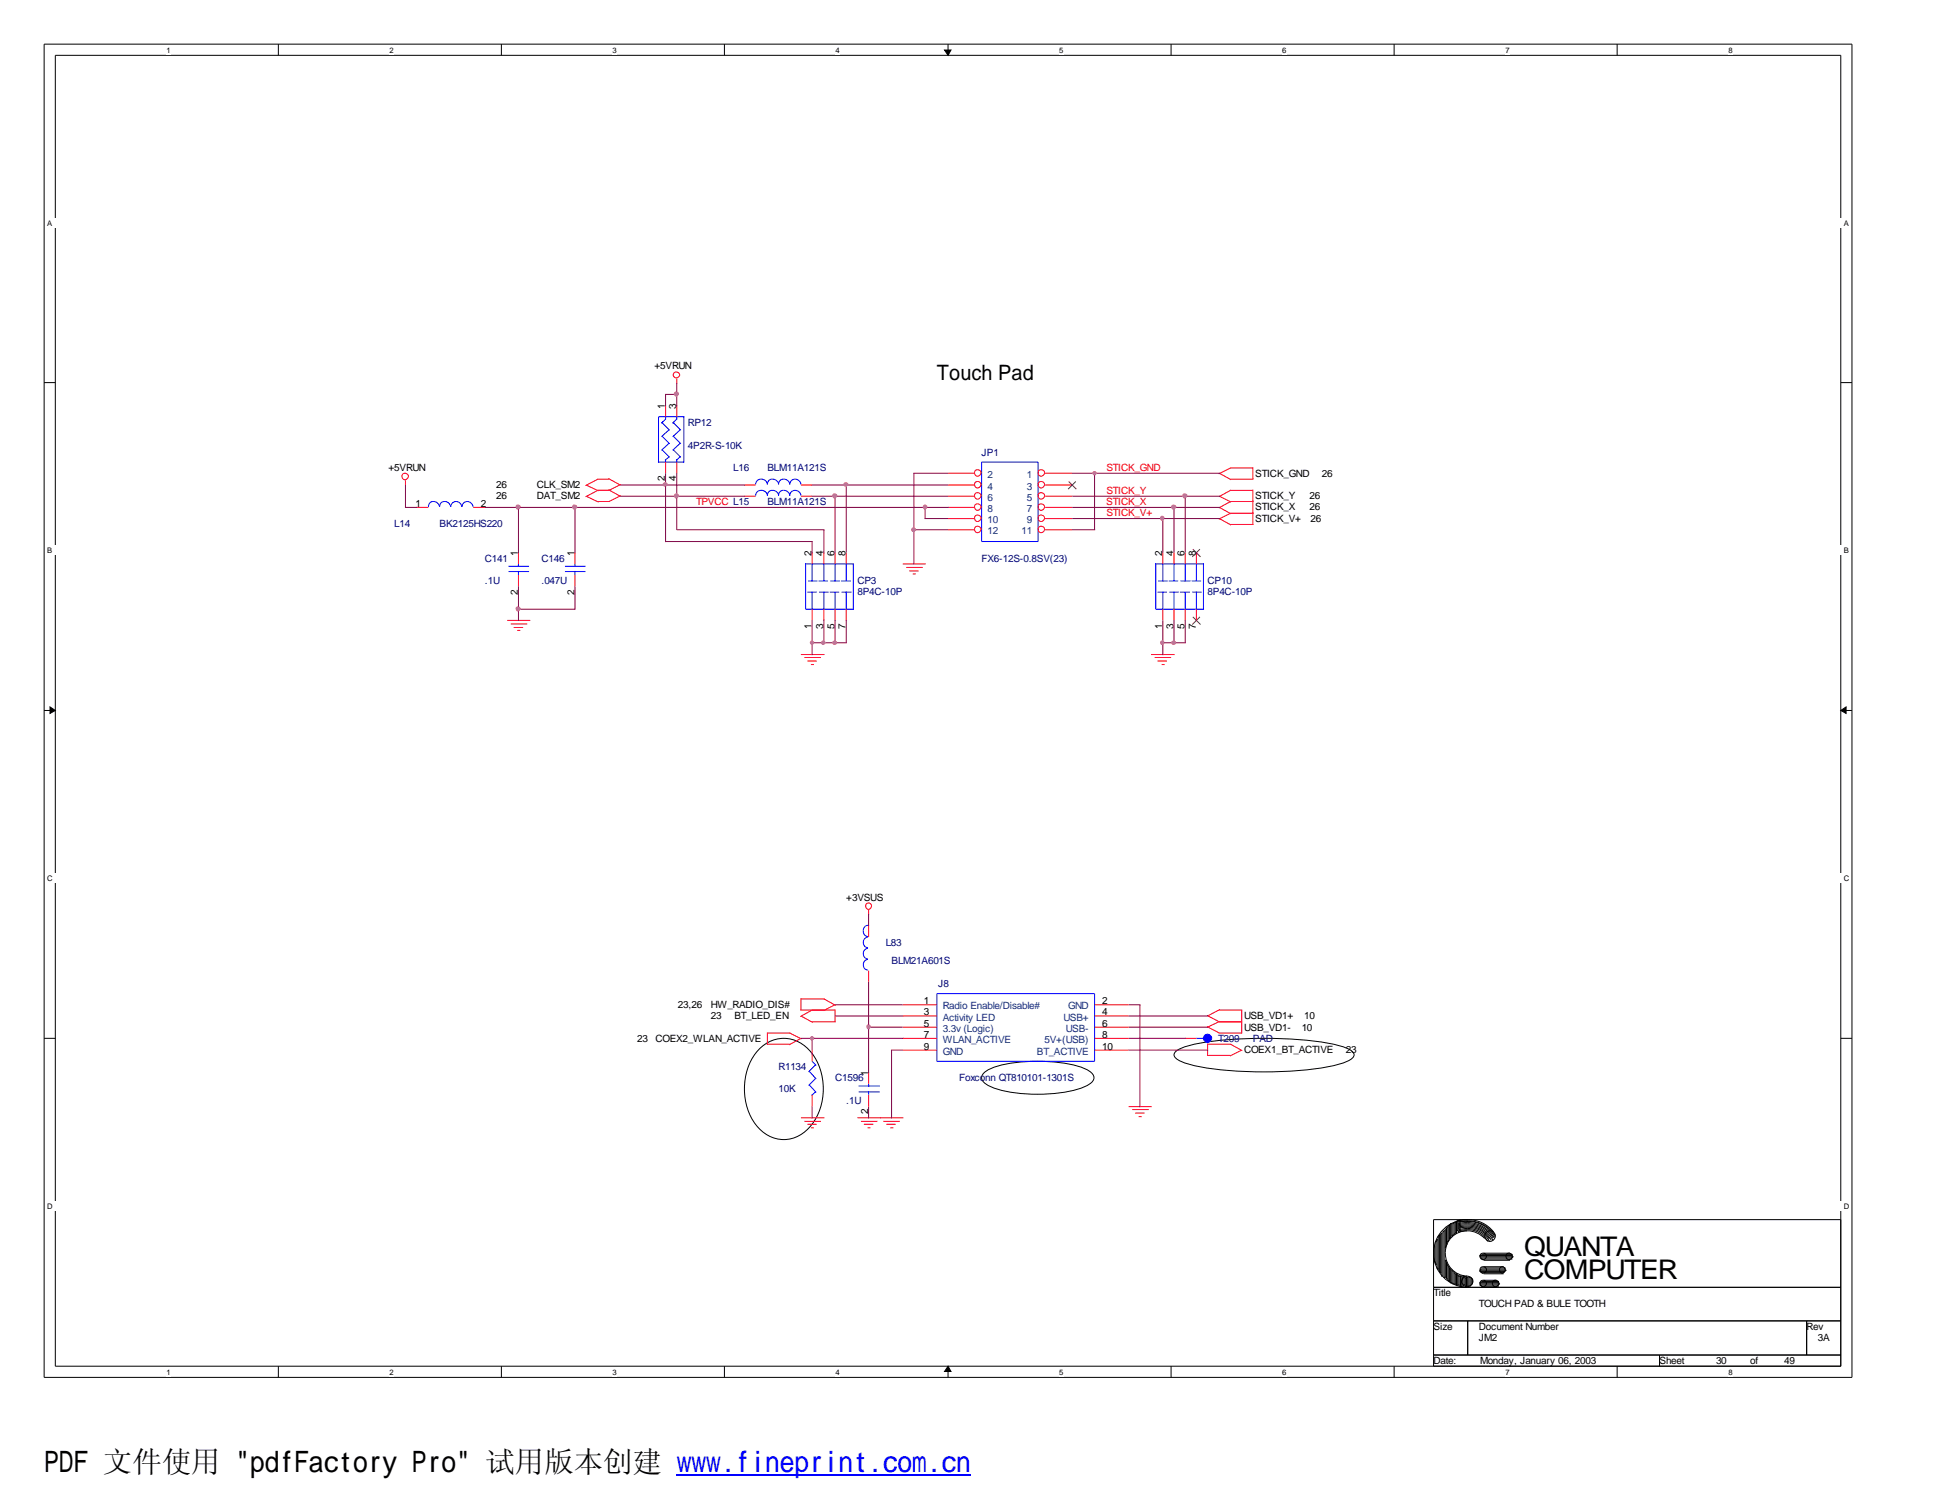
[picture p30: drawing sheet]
<svg xmlns="http://www.w3.org/2000/svg" width="279mm" height="216mm" viewBox="0 0 279 216" stroke-linecap="round" stroke-linejoin="round" font-family="sans-serif">
<defs><g id="words">
<text font-size="4.2" x="6.3" y="211.7">PDF 文件使用 &quot;pdfFactory Pro&quot; 试用版本创建 www.fineprint.com.cn</text>
<g font-size="3.9">
<text x="219.3" y="180.6">QUANTA</text>
<text x="219.3" y="184">COMPUTER</text>
</g>
<text font-size="3" x="134.8" y="54.6">Touch Pad</text>
<g font-size="1.4">
<text x="94.1" y="53.1">+5VRUN</text>
<text x="95.7" y="58.8" transform="rotate(-90 95.7 58.8)">1</text>
<text x="97.3" y="58.8" transform="rotate(-90 97.3 58.8)">3</text>
<text x="55.9" y="67.7">+5VRUN</text>
<text x="71.4" y="71.8">26</text>
<text x="71.4" y="70.2">26</text>
<text x="77.2" y="71.8">DAT_SM2</text>
<text x="77.2" y="70.2">CLK_SM2</text>
<text x="95.7" y="69.3" transform="rotate(-90 95.7 69.3)">2</text>
<text x="97.3" y="69.3" transform="rotate(-90 97.3 69.3)">4</text>
<text x="180.6" y="71.8">STICK_Y</text>
<text x="180.6" y="68.6">STICK_GND</text>
<text x="188.4" y="71.8">26</text>
<text x="190.2" y="68.6">26</text>
<text x="59.8" y="72.9">1</text>
<text x="69.2" y="72.9">2</text>
<text x="180.6" y="75.1">STICK_V+</text>
<text x="180.6" y="73.4">STICK_X</text>
<text x="188.4" y="73.4">26</text>
<text x="188.6" y="75.1">26</text>
<text x="74.5" y="80" transform="rotate(-90 74.5 80)">1</text>
<text x="82.6" y="80" transform="rotate(-90 82.6 80)">1</text>
<text x="116.8" y="80" transform="rotate(-90 116.8 80)">2</text>
<text x="118.4" y="80" transform="rotate(-90 118.4 80)">4</text>
<text x="120.1" y="80" transform="rotate(-90 120.1 80)">6</text>
<text x="121.7" y="80" transform="rotate(-90 121.7 80)">8</text>
<text x="167.2" y="80" transform="rotate(-90 167.2 80)">2</text>
<text x="168.8" y="80" transform="rotate(-90 168.8 80)">4</text>
<text x="170.4" y="80" transform="rotate(-90 170.4 80)">6</text>
<text x="172" y="80" transform="rotate(-90 172 80)">8</text>
<text x="74.5" y="85.5" transform="rotate(-90 74.5 85.5)">2</text>
<text x="82.6" y="85.5" transform="rotate(-90 82.6 85.5)">2</text>
<text x="116.8" y="90.4" transform="rotate(-90 116.8 90.4)">1</text>
<text x="118.4" y="90.4" transform="rotate(-90 118.4 90.4)">3</text>
<text x="120.1" y="90.4" transform="rotate(-90 120.1 90.4)">5</text>
<text x="121.7" y="90.4" transform="rotate(-90 121.7 90.4)">7</text>
<text x="167.2" y="90.4" transform="rotate(-90 167.2 90.4)">1</text>
<text x="168.8" y="90.4" transform="rotate(-90 168.8 90.4)">3</text>
<text x="170.4" y="90.4" transform="rotate(-90 170.4 90.4)">5</text>
<text x="172" y="90.4" transform="rotate(-90 172 90.4)">7</text>
<text x="121.8" y="129.5">+3VSUS</text>
<text x="91.7" y="149.9">23</text>
<text x="94.3" y="149.9">COEX2_WLAN_ACTIVE</text>
<text x="97.5" y="144.9">23,26</text>
<text x="102.3" y="146.6">23</text>
<text x="102.3" y="144.9">HW_RADIO_DIS#</text>
<text x="105.7" y="146.6">BT_LED_EN</text>
<text x="132.9" y="149.3">7</text>
<text x="132.9" y="144.4">1</text>
<text x="132.9" y="147.7">5</text>
<text x="132.9" y="146">3</text>
<text x="158.6" y="144.4">2</text>
<text x="158.6" y="147.7">6</text>
<text x="158.6" y="146">4</text>
<text x="158.6" y="149.3">8</text>
<text x="179" y="148.3">USB_VD1-</text>
<text x="179" y="146.6">USB_VD1+</text>
<text x="187.3" y="148.3">10</text>
<text x="187.6" y="146.6">10</text>
<text x="124.9" y="154.8" transform="rotate(-90 124.9 154.8)">1</text>
<text x="132.9" y="151">9</text>
<text x="158.6" y="151">10</text>
<text x="179" y="151.5">COEX1_BT_ACTIVE</text>
<text x="193.6" y="151.5">23</text>
<text x="124.9" y="160.3" transform="rotate(-90 124.9 160.3)">2</text>
<text x="206.2" y="186.4">Title</text>
<text x="206.2" y="191.3">Size</text>
<text x="212.8" y="188">TOUCH PAD &amp; BULE TOOTH</text>
<text x="212.8" y="191.3">Document Number</text>
<text x="259.9" y="191.3">Rev</text>
<text x="206.2" y="196.2">Date:</text>
<text x="212.8" y="193">JM2</text>
<text x="212.9" y="196.2">Monday, January 06, 2003</text>
<text x="238.8" y="196.2">Sheet</text>
<text x="246.9" y="196.2">30</text>
<text x="251.8" y="196.2">of</text>
<text x="256.7" y="196.2">49</text>
<text x="261.5" y="193">3A</text>
</g>
<g font-size="1.4" fill="#000080">
<text x="99" y="61.2">RP12</text>
<text x="99" y="64.5">4P2R-S-10K</text>
<text x="141.2" y="65.6">JP1</text>
<text x="105.5" y="67.7">L16</text>
<text x="110.4" y="67.7">BLM11A121S</text>
<text x="56.7" y="75.9">L14</text>
<text x="63.2" y="75.9">BK2125HS220</text>
<text x="110.4" y="72.6">BLM11A121S</text>
<text x="69.8" y="80.8">C141</text>
<text x="69.8" y="84">.1U</text>
<text x="77.9" y="80.8">C146</text>
<text x="77.9" y="84">.047U</text>
<text x="123.4" y="84">CP3</text>
<text x="141.2" y="80.8">FX6-12S-0.8SV(23)</text>
<text x="173.7" y="84">CP10</text>
<text x="123.4" y="85.6">8P4C-10P</text>
<text x="173.7" y="85.6">8P4C-10P</text>
<text x="127.4" y="136.1">L83</text>
<text x="128.3" y="138.6">BLM21A601S</text>
<text x="135" y="141.9">J8</text>
<text x="175.3" y="149.9">T209</text>
<text x="180.3" y="149.9">PAD</text>
<text x="112" y="153.9">R1134</text>
<text x="120.1" y="155.5">C1596</text>
<text x="138" y="155.5">Foxconn QT810101-1301S</text>
<text x="112" y="157.1">10K</text>
<text x="121.8" y="158.8">.1U</text>
</g>
<g font-size="1.4" fill="#004080">
<text x="142.1" y="68.7">2</text>
<text x="142.1" y="70.4">4</text>
<text x="147.7" y="68.7">1</text>
<text x="147.7" y="70.4">3</text>
<text x="142.1" y="72.1">6</text>
<text x="142.1" y="73.7">8</text>
<text x="142.1" y="75.3">10</text>
<text x="142.1" y="76.9">12</text>
<text x="147" y="76.9">11</text>
<text x="147.7" y="72.1">5</text>
<text x="147.7" y="73.7">7</text>
<text x="147.7" y="75.3">9</text>
<text x="135.6" y="145.2">Radio Enable/Disable#</text>
<text x="135.6" y="148.4">3.3v (Logic)</text>
<text x="135.6" y="146.8">Activity LED</text>
<text x="153" y="146.8">USB+</text>
<text x="153.3" y="148.4">USB-</text>
<text x="153.7" y="145.2">GND</text>
<text x="135.6" y="150">WLAN_ACTIVE</text>
<text x="135.6" y="151.7">GND</text>
<text x="149.2" y="151.7">BT_ACTIVE</text>
<text x="150.3" y="150">5V+(USB)</text>
</g>
<g font-size="1.4" fill="#f00">
<text x="159.2" y="67.7">STICK_GND</text>
<text x="159.2" y="71">STICK_Y</text>
<text x="100.2" y="72.6">TPVCC L15</text>
<text x="159.2" y="72.6">STICK_X</text>
<text x="159.2" y="74.3">STICK_V+</text>
</g>
<g font-size="1.1">
<text x="24" y="7.6">1</text>
<text x="56" y="7.6">2</text>
<text x="88.1" y="7.6">3</text>
<text x="120.2" y="7.6">4</text>
<text x="152.4" y="7.6">5</text>
<text x="184.5" y="7.6">6</text>
<text x="216.6" y="7.6">7</text>
<text x="248.7" y="7.6">8</text>
<text x="6.8" y="32.5">A</text>
<text x="265.3" y="32.5">A</text>
<text x="6.8" y="79.6">B</text>
<text x="265.3" y="79.6">B</text>
<text x="6.8" y="126.7">C</text>
<text x="265.3" y="126.7">C</text>
<text x="6.8" y="173.9">D</text>
<text x="265.3" y="173.9">D</text>
<text x="24" y="197.8">1</text>
<text x="56" y="197.8">2</text>
<text x="88.1" y="197.8">3</text>
<text x="120.2" y="197.8">4</text>
<text x="152.4" y="197.8">5</text>
<text x="184.5" y="197.8">6</text>
<text x="216.6" y="197.8">7</text>
<text x="248.7" y="197.8">8</text>
</g>
</g></defs>
<path d="M6.3 6.3h260.1v191.8h-260.1zM8 8h256.8v188.5h-256.8z" fill="none" stroke="#000" stroke-width=".14"/>
<g fill="#fff">
<path d="M24 6.5h.6v1.4h-.6z"/>
<path d="M24 196.7h.6v1.3h-.6z"/>
</g>
<path d="M40 6.3v1.7M40 196.5v1.6" fill="none" stroke="#000" stroke-width=".14"/>
<g fill="#fff">
<path d="M56 6.5h.6v1.4h-.6z"/>
<path d="M56 196.7h.6v1.3h-.6z"/>
</g>
<path d="M72.1 6.3v1.7M72.1 196.5v1.6" fill="none" stroke="#000" stroke-width=".14"/>
<g fill="#fff">
<path d="M88.1 6.5h.6v1.4h-.6z"/>
<path d="M88.1 196.7h.6v1.3h-.6z"/>
</g>
<path d="M104.2 6.3v1.7M104.2 196.5v1.6" fill="none" stroke="#000" stroke-width=".14"/>
<g fill="#fff">
<path d="M120.2 6.5h.6v1.4h-.6z"/>
<path d="M120.2 196.7h.6v1.3h-.6z"/>
</g>
<path d="M136.4 6.3v1.7M136.4 196.5v1.6" fill="none" stroke="#000" stroke-width=".14"/>
<g fill="#000" stroke="#000" stroke-width=".14">
<path d="M135.9 7.2h.9l-.4 .8z" fill-rule="evenodd"/>
<path d="M136.4 196.5l.4 .8h-.9z" fill-rule="evenodd"/>
</g>
<g fill="#fff">
<path d="M152.4 6.5h.6v1.4h-.6z"/>
<path d="M152.4 196.7h.6v1.3h-.6z"/>
</g>
<path d="M168.5 6.3v1.7M168.5 196.5v1.6" fill="none" stroke="#000" stroke-width=".14"/>
<g fill="#fff">
<path d="M184.5 6.5h.6v1.4h-.6z"/>
<path d="M184.5 196.7h.6v1.3h-.6z"/>
</g>
<path d="M200.6 6.3v1.7M200.6 196.5v1.6" fill="none" stroke="#000" stroke-width=".14"/>
<g fill="#fff">
<path d="M216.6 6.5h.6v1.4h-.6z"/>
<path d="M216.6 196.7h.6v1.3h-.6z"/>
</g>
<path d="M232.7 6.3v1.7M232.7 196.5v1.6" fill="none" stroke="#000" stroke-width=".14"/>
<g fill="#fff">
<path d="M248.7 6.5h.6v1.4h-.6z"/>
<path d="M248.7 196.7h.6v1.3h-.6z"/>
<path d="M6.8 31.4h259.2v1.4h-259.2z"/>
<path d="M6.8 78.5h259.2v1.3h-259.2z"/>
</g>
<path d="M6.3 55h1.7M264.8 55h1.6" fill="none" stroke="#000" stroke-width=".14"/>
<path d="M6.8 125.6h259.2v1.4h-259.2z" fill="#fff"/>
<path d="M6.3 102.2h1.7M264.8 102.2h1.6" fill="none" stroke="#000" stroke-width=".14"/>
<g fill="#000" stroke="#000" stroke-width=".14">
<path d="M7.2 101.7l.8 .5-.8 .4z" fill-rule="evenodd"/>
<path d="M264.8 102.2l.8-.5v.9z" fill-rule="evenodd"/>
</g>
<path d="M6.8 172.8h259.2v1.4h-259.2z" fill="#fff"/>
<g fill="none" stroke="#000" stroke-width=".14">
<path d="M6.3 149.4h1.7M109 151.1a4.9 4.9 0 0 1 8.1 .7 8.6 8.6 0 0 1-1.2 10.9 4.8 4.8 0 0 1-7.4-1.3 8.9 8.9 0 0 1 .5-10.3zM141.6 154.3a9.9 9.9 0 0 1 5.1-1.5 22.4 22.4 0 0 1 9.1 .8 1.99 1.99 0 0 1 1.6 1.4 2.02 2.02 0 0 1-1.6 1.4 22.1 22.1 0 0 1-13 0 1.99 1.99 0 0 1-1.6-1.4l.1-.4zM169 151.4a4.8 4.8 0 0 1 2.6-1.1 58.7 58.7 0 0 1 20.5 0 4.9 4.9 0 0 1 2.6 1.1l.1 .3-.1 .4a5 5 0 0 1-2.6 1.1 55.5 55.5 0 0 1-20.5 0 4.9 4.9 0 0 1-2.6-1.1l-.1-.4zM264.8 149.4h1.6M206.2 175.4h58.6v21.1h-58.6zM206.4 179.2v2.3M206.6 178.6v3.3M206.8 178.3v4.2M206.8 178.2l-.2 .4M206.9 177.9v4.6M207.1 177.6v5.4"/>
<path d="M207.2 177.5l-.3 .5M207.3 177.5v5.5M207.4 177.4v6.2M207.5 177.3l-.2 .2M207.6 177.1v6.5M207.8 177v6.8M207.9 177l-.3 .2M207.9 176.7v2.9M208.1 176.6v2.4M208.2 176.5v2.2M208.2 178.9l-.3 .6M208.3 176.4l-.2 .3"/>
<path d="M208.4 176.3v2.2M208.4 178.4l-.2 .2M208.5 176.2v2M208.6 176.1l-.2 .3M208.7 175.9v2.1M208.7 176h.3M208.8 177.9l-.3 .2M208.9 176v1.9M209 175.9v1.7M209.1 177.5l-.2 .3M209.2 175.9v1.7M209.3 175.8l-.3 .2"/>
<path d="M209.4 175.8v1.6M209.5 177.3l-.3 .2M209.5 175.7v1.8M209.6 177l.3 .2M209.7 175.6v1.4M209.8 176.7a4.1 4.1 0 0 1 4.5 1.5M209.8 176.5a4.1 4.1 0 0 1 4.7 1.9M209.8 176.4a4.4 4.4 0 0 1 5 2M209.8 176.2a4.5 4.5 0 0 1 5 1.9M209.8 176a4.6 4.6 0 0 1 5.2 2.1M209.9 177a3.6 3.6 0 0 1 4.1 1.6M209.9 176.9a3.8 3.8 0 0 1 4.4 1.7"/>
<path d="M209.9 175.8l1.2-.2a4.8 4.8 0 0 1 4 2.1M209.9 175.6v1.7M210 175.8l1.1-.1a4.5 4.5 0 0 1 4 2.2M210 175.5l-.3 .2M210.1 175.6v1.4M211.1 175.4a4.7 4.7 0 0 1 3.8 1.8M211.1 175.4a4.9 4.9 0 0 0-4.9 4.9 4.9 4.9 0 0 0 4.9 4.9M211.1 177a3.4 3.4 0 0 1 2.5 1.1M211.1 177a3.3 3.3 0 0 0-3.2 3.3 3.3 3.3 0 0 0 3.2 3.3M211.1 175.4h-.4a1.71 1.71 0 0 0-1.3 .5M211.1 177l-1.1 .2M206.2 185.2h58.6"/>
<path d="M206.2 190h58.6M206.2 194.9h58.6M206.4 181.4l.3 .5M206.8 182.4l.2 .2M207.1 182.9l.2 .2M207.8 183.7h.2M207.9 181.2v2.5M207.9 181.3l.3 .4M208.1 181.6v2.3M208.1 183.8l.2 .3M208.2 181.8v2.2M208.2 181.9l.2 .4"/>
<path d="M208.4 184.1l.2 .3M208.4 182.2v2M208.5 182.3v2M208.5 182.4l.3 .2M208.7 184.5h.3M208.7 182.5v2.1M208.9 182.7l.2 .3M208.9 182.6v1.9M209 184.7h.3M209 182.9v1.8M209.2 183l.3 .3M209.2 183v1.7"/>
<path d="M209.4 183.2v1.5M209.4 184.7l.2 .2M209.5 183.1v1.7M209.5 183.2l.3 .3M209.7 184.8h.3M209.7 183.4v1.5M209.9 183.4v1.4M209.9 183.6h.5M210 185h.3M210.1 184.8h.1M210.1 183.6v1.3M210.1 183.5v1.3"/>
<path d="M210.3 183.6v1.5M210.5 183.6v1.5M210.6 183.5l-.5 1.5M210.7 183.5v1.3M210.7 183.6l.2 .3M210.7 184.7l-.2 .3M210.8 185h.3M210.8 183.8v1.3M211 183.7h.2M211 183.6v1.4M211.2 183.7v1.4M211.2 190v4.9"/>
<path d="M211.2 185h.2M211.3 183.7h.3M211.3 183.6v1.4M211.5 183.7v1.4M211.7 183.7v1.1M211.7 183.8l.2 .3M211.8 184.7l-.3 .3M211.8 184v.7M212.9 180.6h4.6M212.9 182.9h3.6M212.9 184.5h2.7M212.9 184.8h2.7"/>
<path d="M212.9 180.6v.2M212.9 184.5v.2M212.9 180.8h4.9M212.9 182.7h3.8M212.9 182.9l.5 .2M212.9 184.7h2.9M212.9 184.8l.5 .3M213 180.9h4.5M213 182.5h3.5M213.1 180.4h4.5M213.1 180.9l.3 .3M213.1 182.4h3.5"/>
<path d="M213.1 182.5l-.2 .3M213.1 184.3h2.5M213.3 181.1h4.3M213.3 183h3.1M213.3 185h2.3M213.4 184.1h1.9M213.4 183.2h2.9M213.4 182.2h2.9M213.4 181.3h3.9M213.4 180.3h3.9M215.6 184.3v.3M215.7 184.7l-.2 .2"/>
<path d="M216.5 182.4v.2M216.7 182.7l-.3 .3M217.5 180.4v.3M217.7 180.8l-.3 .2M238.8 194.9v1.6M259.9 190v4.9"/>
<circle cx="214.4" cy="177.8" r=".75"/>
<circle cx="211.1" cy="184.3" r=".79"/>
<circle cx="213.4" cy="182.7" r=".48"/>
<circle cx="213.4" cy="180.7" r=".48"/>
<circle cx="213.4" cy="184.6" r=".48"/>
<circle cx="215.2" cy="184.6" r=".48"/>
<circle cx="216.1" cy="182.7" r=".45"/>
<circle cx="217.1" cy="180.7" r=".48"/>
</g>
<g fill="none" stroke="#f00" stroke-width=".14">
<path d="M95.8 58.3v1.6M97.4 54.4v.8M97.4 58.3v1.6M58.3 69.1v.7M59.9 73h1.7M68.1 73h1.7M74.6 79.5v1.6M82.7 79.5v1.6M84.3 71.4l1.8 .8M84.3 69.8l1.8 .8M85.9 70.5h1.8M85.9 68.9h1.7"/>
<path d="M86 72.1h1.7M86 70.5l-1.8 1M86 68.9l-1.8 .9M87.5 70.4l1.7 1M87.5 68.8l1.7 1M89.3 71.3l-1.7 .8M89.3 69.7l-1.7 .8M95.8 66.5v1.6M97.4 66.5v1.6M107.1 69.8h1.6M107.1 71.4h1.6M115.2 69.8h1.6"/>
<path d="M115.2 71.4h1.6M116.8 79.5v1.6M118.5 79.5v1.6M120.1 79.5v1.6M121.8 79.5v1.6M136.4 69.8h3.8M136.4 68.1h3.8M136.4 71.4h3.8M136.4 73h3.8M136.4 74.6h3.8M136.4 76.2h3.8M150.4 69.8h3.9"/>
<path d="M150.4 68.1h3.9M150.4 71.4h3.9M150.4 73h3.9M150.4 74.6h3.9M150.4 76.2h3.9M167.3 79.5v1.6M168.9 79.5v1.6M170.5 79.5v1.6M172.1 79.5v1.6M175.4 74.6l1.7 .9M175.4 71.4l1.7 .8M175.4 73l1.7 .9"/>
<path d="M175.4 68.1l1.7 .9M177 73.8h3.3M177 72.1h3.3M177 70.5h3.3M177 67.3h3.3M177 73.8l-1.7 .9M177 75.4h3.3M177 70.5l-1.7 1M177 72.1l-1.7 1M177 67.3l-1.7 .9M177 68.9h3.3M180.3 67.2v1.7"/>
<path d="M180.3 70.4v5M73 89.2h3.3M73.5 89.7h2.4M73.9 90.3h1.4M74.4 90.7h.4M74.6 82.7v1.6M82.7 82.7v1.6M115.2 94.1h3.4M115.7 94.6h2.4M116.2 95.1h1.3M116.7 95.6h.4M116.8 87.6v1.6"/>
<path d="M118.5 87.6v1.6M120.1 87.6v1.6M121.8 87.6v1.6M129.9 81.1h3.3M130.4 81.6h2.4M130.8 82.1h1.4M131.3 82.5h.4M165.6 94.1h3.4M166.1 94.6h2.4M166.5 95.1h1.4M167.1 95.6h.5M167.3 87.6v1.6"/>
<path d="M168.9 87.6v1.6M170.5 87.6v1.6M172.1 87.6v1.6M125 130.9v.7M125 133.1v1.7M125 139.6v1.6M110.3 150.2h3.3M110.4 148.6h3.3M110.4 148.5v1.7M113.6 148.6l1.7 .8M115.1 145.3h5M115.2 146.1l1.7 1"/>
<path d="M115.2 143.7h3.4M115.2 143.6v1.7M115.2 149.4l-1.7 .9M116.8 151v1.7M116.8 157.5v1.7M116.8 145.3l-1.7 .9M116.8 147h3.4M118.5 143.7l1.7 .9M120.1 145.2v1.8M120.1 144.5l-1.7 .9M125 154.3v1.6M125 157.5v1.7"/>
<path d="M129.9 151h4.9M129.9 144.5h4.9M129.9 147.7h4.9M129.9 146.1h4.9M129.9 149.4h4.9M157.5 151h4.9M157.5 144.5h4.9M157.5 147.7h4.9M157.5 146.1h4.9M157.5 149.4h4.9M162.4 159.2h3.3M162.9 159.6h2.4"/>
<path d="M170.5 149.4h1.6M173.7 147.7l1.7 .9M173.7 146l1.7 1M173.7 151.8h3.3M173.7 150.2h3.4M173.7 150.1v1.7M175.3 147h3.4M175.3 148.6h3.3M175.4 145.3h3.3M175.5 146.9l-1.8 .8M175.5 145.2l-1.8 .9M177 150.2l1.7 .9"/>
<path d="M178.6 145.3v3.4M178.6 151l-1.6 .9M115.2 160.8h3.4M115.7 161.3h2.4M116.2 161.7h1.3M116.7 162.2h.4M123.4 160.8h6.6M123.9 161.3h2.3M124.3 161.7h1.3M124.8 162.2h.4M127.1 161.3h2.4M127.5 161.7h1.4"/>
<path d="M128.1 162.2h.4M163.3 160.1h1.4M163.8 160.6h.5"/>
<circle cx="97.3" cy="53.9" r=".45"/>
<circle cx="58.3" cy="68.5" r=".48"/>
<circle cx="140.7" cy="76.1" r=".48"/>
<circle cx="140.7" cy="68" r=".48"/>
<circle cx="140.7" cy="74.5" r=".48"/>
<circle cx="140.7" cy="71.3" r=".48"/>
<circle cx="140.7" cy="69.7" r=".48"/>
<circle cx="140.7" cy="72.9" r=".48"/>
<circle cx="149.8" cy="76.1" r=".48"/>
<circle cx="149.8" cy="68" r=".48"/>
<circle cx="149.8" cy="74.5" r=".48"/>
<circle cx="149.8" cy="71.3" r=".48"/>
<circle cx="149.8" cy="69.7" r=".48"/>
<circle cx="149.8" cy="72.9" r=".48"/>
<circle cx="124.9" cy="130.3" r=".45"/>
</g>
<g fill="none" stroke="#00f" stroke-width=".14">
<path d="M95.8 59.9v.5M97.4 59.9v.5M98.4 59.9v6.6M98.5 59.9h-3.8v6.6M61.6 72.9a.81 .81 0 0 1 .8-.8 .81 .81 0 0 1 .8 .8 .81 .81 0 0 1 .9-.8 .81 .81 0 0 1 .8 .8 .81 .81 0 0 1 .8-.8 .81 .81 0 0 1 .8 .8 .81 .81 0 0 1 .8-.8 .81 .81 0 0 1 .8 .8M94.7 66.5h3.7M95.2 60.8l1.2 1.1M95.2 62.7l1.2 1.1M95.2 64.7l1.2 1.1M95.8 60.3l-.6 .6M95.8 66.1v.4M96.3 61.8l-1.1 1"/>
<path d="M96.3 63.8l-1.1 1M96.3 65.7l-.6 .5M96.9 60.8l1.1 1.1M96.9 62.7l1.1 1.1M96.9 64.7l1.1 1.1M97.4 60.3l-.6 .6M97.4 66.1v.4M97.9 61.8l-1.1 1M97.9 63.8l-1.1 1M97.9 65.7l-.6 .5M108.7 69.7a.85 .85 0 0 1 .9-.8 .85 .85 0 0 1 .8 .8 .81 .81 0 0 1 .8-.8 .81 .81 0 0 1 .8 .8 .81 .81 0 0 1 .8-.8 .81 .81 0 0 1 .8 .8 .81 .81 0 0 1 .8-.8 .81 .81 0 0 1 .8 .8M108.7 71.3a.85 .85 0 0 1 .9-.8 .85 .85 0 0 1 .8 .8 .81 .81 0 0 1 .8-.8 .81 .81 0 0 1 .8 .8 .81 .81 0 0 1 .8-.8 .81 .81 0 0 1 .8 .8 .81 .81 0 0 1 .8-.8 .81 .81 0 0 1 .8 .8"/>
<path d="M141.2 66.5h8.2v11.4h-8.2zM73.2 82.2h2.9M73.2 81.4h2.9M74.6 81.1v.4M74.6 82.1v.6M81.3 82.2h2.9M81.3 81.4h2.9M82.7 81.1v.4M82.7 82.1v.6M115.8 81.1h7M115.9 81v6.6h7M116.2 85.2h1.3"/>
<path d="M116.2 83.6h1.4M116.8 81.1v2.6M116.8 85.1v2.5M117.8 83.6h1.3M117.9 85.2h1.3M118.5 81v2.6M118.5 85.1v2.5M119.4 85.2h1.3M119.5 83.6h1.3M120.1 81.1v2.6M120.1 85.2v2.5M121 83.6h1.4"/>
<path d="M121.1 85.2h1.4M121.8 81v2.6M121.8 85.1v2.5M122.8 81v6.6M166.2 81.1h6.9M166.3 81v6.6h6.9M166.5 85.2h1.4M166.6 83.6h1.4M167.3 81.1v2.6M167.3 85.1v2.5M168.1 83.6h1.4M168.2 85.2h1.4"/>
<path d="M168.9 81v2.6M168.9 85.1v2.5M169.8 85.2h1.4M169.8 83.6h1.5M170.5 81.1v2.6M170.5 85.2v2.5M171.4 83.6h1.4M171.5 85.2h1.4M172.1 81v2.6M172.1 85.1v2.5M173.1 81v6.6M124.9 138a.77 .77 0 0 0-.7 .8 .77 .77 0 0 0 .7 .7"/>
<path d="M124.9 136.4a.77 .77 0 0 0-.7 .8 .77 .77 0 0 0 .7 .7M124.9 134.8a.77 .77 0 0 0-.7 .8 .77 .77 0 0 0 .7 .7M124.9 133.1a.82 .82 0 0 0-.7 .8 .82 .82 0 0 0 .7 .8M116.4 154.1l1 1.1M116.4 156l1 1.1M116.8 152.7l.6 .5M117.3 153.2l-1 1M117.3 155.1l-1 1M117.3 157.1l-.5 .5M123.5 157.1h3.1M123.5 156.2h3.1M125 155.9v.4"/>
<path d="M125 157v.5M134.8 142.9h22.7v9.8h-22.7zM172.1 149.4h1.1"/>
</g>
<path d="M153.8 69.3l1.1 1.1M154.8 69.3l-1.1 1.1M171.6 79l1.1 1.1M172.6 79l-1.1 1.1M171.6 88.7l1.1 1.1M172.6 88.7l-1.1 1.1" fill="none" stroke="#804000" stroke-width=".14"/>
<circle cx="173.7" cy="149.3" r=".59" fill="#00f" stroke="#00f" stroke-width=".14"/>
<g fill="none" stroke="#800040" stroke-width=".14">
<path d="M95.7 56.7h1.7M95.8 56.7v1.7M97.4 55.1v3.3M58.3 73h1.7M58.3 69.8v3.3M69.8 73h66.7M74.6 73v6.6M82.7 73v6.6M89.2 71.4h18M89.2 69.8h18M95.8 68.1v9.9M95.8 77.9h21.1"/>
<path d="M97.4 68v8.2h21.2M116.8 71.4h19.6M116.8 69.8h19.6M116.8 77.9v1.7M118.5 76.2v3.4M120.1 71.3v8.2M121.8 69.7v9.8M131.4 68.1h5M131.4 76.2h5M131.5 68.1v13.1M133 74.6h3.4M133.1 72.9v1.7"/>
<path d="M154.3 68.1h21.2M154.3 71.4h21.2M154.3 74.6h21.2M154.3 76.2h3.3M154.3 73h21.2M157.5 68v8.2M167.3 74.5v5M168.9 72.9v6.6M170.5 71.3v8.2M74.5 87.6h8.2M74.6 84.3v5M82.7 84.3v3.4"/>
<path d="M116.8 92.5h5M116.8 89.2v5M118.5 89.2v3.3M120.1 89.2v3.3M121.8 89.2v3.3M167.3 92.5h3.3M167.3 89.2v5M168.9 89.2v3.3M170.5 89.2v3.3M125 131.5v1.7M115.2 149.4h14.8M116.8 149.3v1.7"/>
<path d="M116.8 159.2v1.7M120.1 144.5h9.8M120.1 146.1h9.9M124.9 147.7h5M125 141.2v13.1M125 159.2v1.7M128.2 151h1.7M128.3 151v9.9M162.4 147.7h11.4M162.4 144.5h1.7M162.4 146.1h11.4M162.4 149.4h8.2"/>
<path d="M162.4 151h11.4M164 144.5v14.8"/>
</g>
<g fill="#f0f" stroke="#f0f" stroke-width=".14">
<path d="M118.3 92.2l.3 .1 .1 .2-.3 .2-.2-.2z" fill-rule="evenodd"/>
<path d="M167.1 92.2l.3 .1 .1 .2-.3 .2-.2-.2z" fill-rule="evenodd"/>
<path d="M157.3 67.9l.2-.1 .2 .3-.2 .2-.2-.1z" fill-rule="evenodd"/>
<path d="M116.7 92.2l.3 .1 .1 .2-.3 .2-.2-.2z" fill-rule="evenodd"/>
<path d="M116.7 149.1l.3 .1 .1 .2-.3 .2-.2-.2z" fill-rule="evenodd"/>
<circle cx="95.7" cy="69.7" r=".28"/>
<circle cx="121.7" cy="69.7" r=".28"/>
<circle cx="82.7" cy="72.9" r=".31"/>
<circle cx="97.3" cy="56.7" r=".31"/>
<circle cx="168.9" cy="92.5" r=".28"/>
<circle cx="74.5" cy="87.6" r=".31"/>
<circle cx="167.2" cy="74.5" r=".28"/>
<circle cx="168.9" cy="72.9" r=".31"/>
<circle cx="74.5" cy="72.9" r=".31"/>
<circle cx="120.1" cy="71.3" r=".31"/>
<circle cx="133.1" cy="72.9" r=".28"/>
<circle cx="120.1" cy="92.5" r=".28"/>
<circle cx="170.5" cy="71.3" r=".31"/>
<circle cx="97.3" cy="71.3" r=".31"/>
<circle cx="131.5" cy="76.2" r=".28"/>
<circle cx="124.9" cy="147.7" r=".28"/>
</g>
<path d="M97.4 212.1h42.3" fill="none" stroke="#00f" stroke-width=".17"/>
<use href="#words"/>
</svg>
